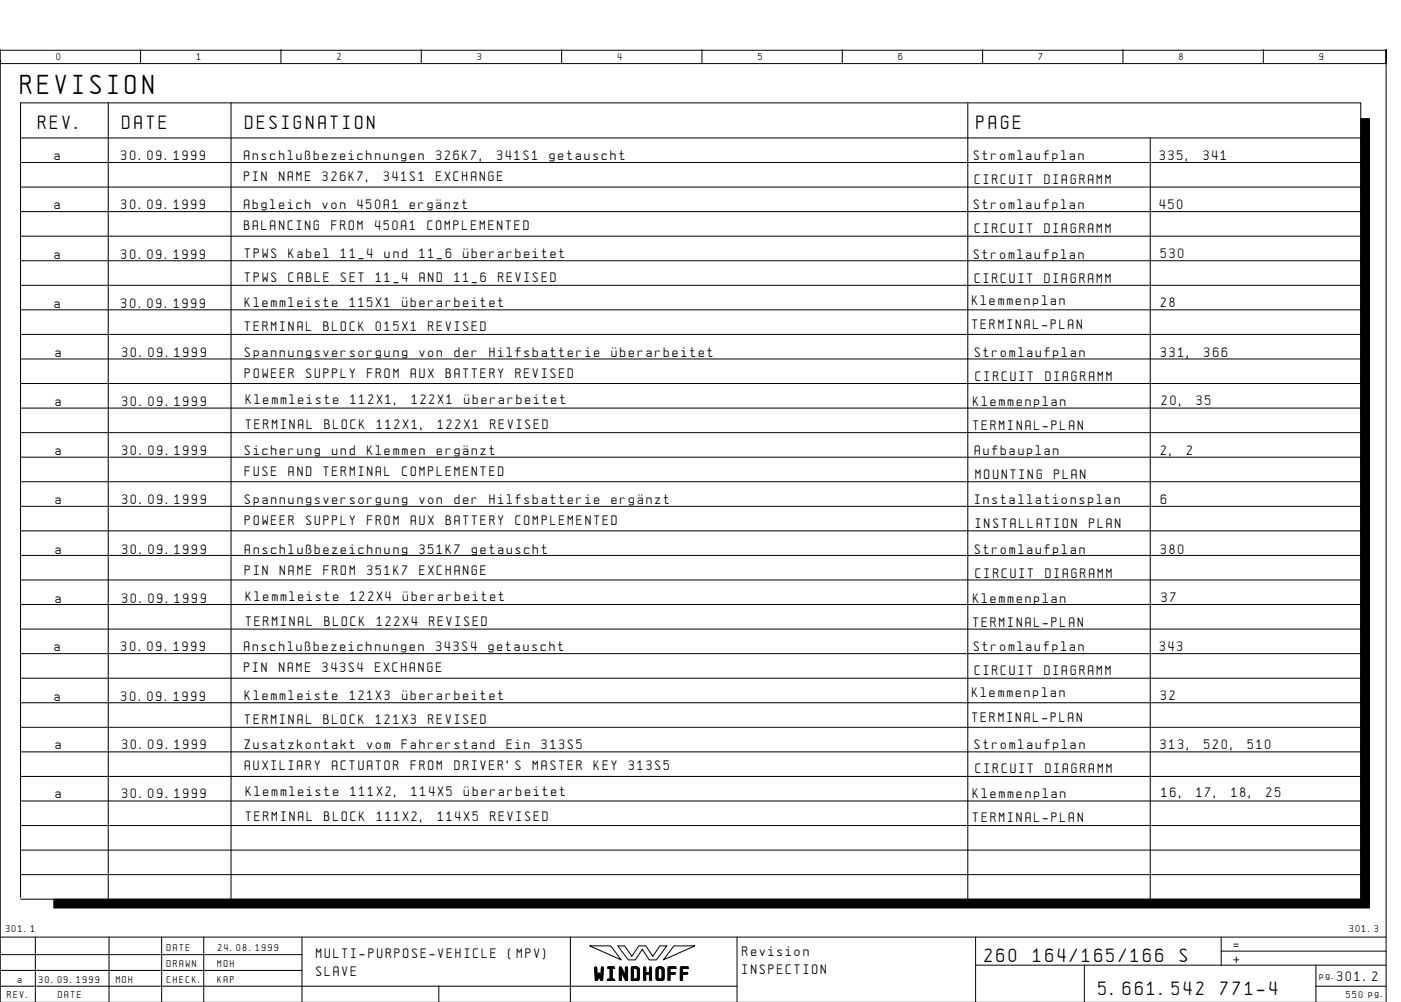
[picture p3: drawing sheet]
<svg xmlns="http://www.w3.org/2000/svg" width="399mm" height="286mm" viewBox="0 0 399 286" stroke-linecap="round" stroke-linejoin="round" font-family="sans-serif">
<defs><g id="words">
<text font-size="6.2" x="5.9" y="26.8">REVISION</text>
<g font-size="4.4">
<text x="10.9" y="36.8">REV.</text>
<text x="34.9" y="36.8">DATE</text>
<text x="69.9" y="36.8">DESIGNATION</text>
<text x="278.4" y="36.8">PAGE</text>
<text x="280.6" y="274.1">260</text>
<text x="294.5" y="274.1">164/165/166</text>
<text x="336.3" y="274.1">S</text>
<text x="169.5" y="279.3">WINDHOFF</text>
<text x="313.1" y="283.6">5.661.542</text>
<text x="347.9" y="283.6">771-4</text>
</g>
<g font-size="3.1">
<text x="15.6" y="45.6">a</text>
<text x="34.6" y="45.6">30.09.1999</text>
<text x="69.6" y="45.6">Anschlu·bezeichnungen</text>
<text x="124.3" y="45.6">326K7,</text>
<text x="141.7" y="45.6">341S1</text>
<text x="156.6" y="45.6">getauscht</text>
<text x="277.6" y="45.6">Stromlaufplan</text>
<text x="330.6" y="45.6">335,</text>
<text x="343" y="45.6">341</text>
<text x="69.6" y="51.6">PIN</text>
<text x="79.5" y="51.6">NAME</text>
<text x="92" y="51.6">326K7,</text>
<text x="109.4" y="51.6">341S1</text>
<text x="124.3" y="51.6">EXCHANGE</text>
<text x="277.8" y="52.5">CIRCUIT</text>
<text x="297.7" y="52.5">DIAGRAMM</text>
<text x="15.6" y="59.6">a</text>
<text x="34.6" y="59.6">30.09.1999</text>
<text x="69.6" y="59.6">Abgleich</text>
<text x="92" y="59.6">von</text>
<text x="101.9" y="59.6">450A1</text>
<text x="116.8" y="59.6">ergÑnzt</text>
<text x="277.6" y="59.6">Stromlaufplan</text>
<text x="330.6" y="59.6">450</text>
<text x="69.6" y="65.6">BALANCING</text>
<text x="94.5" y="65.6">FROM</text>
<text x="106.9" y="65.6">450A1</text>
<text x="121.8" y="65.6">COMPLEMENTED</text>
<text x="277.8" y="66.5">CIRCUIT</text>
<text x="297.7" y="66.5">DIAGRAMM</text>
<text x="15.6" y="73.9">a</text>
<text x="34.6" y="73.9">30.09.1999</text>
<text x="69.8" y="73.4">TPWS</text>
<text x="82.3" y="73.4">Kabel</text>
<text x="97.2" y="73.4">11_4</text>
<text x="109.6" y="73.4">und</text>
<text x="119.6" y="73.4">11_6</text>
<text x="132" y="73.4">Åberarbeitet</text>
<text x="277.6" y="73.9">Stromlaufplan</text>
<text x="330.9" y="73.6">530</text>
<text x="69.8" y="80.4">TPWS</text>
<text x="82.3" y="80.4">CABLE</text>
<text x="97.2" y="80.4">SET</text>
<text x="107.1" y="80.4">11_4</text>
<text x="119.6" y="80.4">AND</text>
<text x="129.5" y="80.4">11_6</text>
<text x="142" y="80.4">REVISED</text>
<text x="277.8" y="80.7">CIRCUIT</text>
<text x="297.7" y="80.7">DIAGRAMM</text>
<text x="15.6" y="87.9">a</text>
<text x="34.6" y="87.9">30.09.1999</text>
<text x="69.8" y="87.5">Klemmleiste</text>
<text x="99.7" y="87.5">115X1</text>
<text x="114.6" y="87.5">Åberarbeitet</text>
<text x="277.1" y="86.8">Klemmenplan</text>
<text x="330.9" y="87.6">28</text>
<text x="69.8" y="94.5">TERMINAL</text>
<text x="92.2" y="94.5">BLOCK</text>
<text x="107.1" y="94.5">015X1</text>
<text x="122.1" y="94.5">REVISED</text>
<text x="277.1" y="93.8">TERMINAL-PLAN</text>
<text x="15.8" y="101.7">a</text>
<text x="34.8" y="101.7">30.09.1999</text>
<text x="69.8" y="101.7">Spannungsversorgung</text>
<text x="119.6" y="101.7">von</text>
<text x="129.5" y="101.7">der</text>
<text x="139.5" y="101.7">Hilfsbatterie</text>
<text x="174.3" y="101.7">Åberarbeitet</text>
<text x="277.8" y="101.7">Stromlaufplan</text>
<text x="330.8" y="101.7">331,</text>
<text x="343.3" y="101.7">366</text>
<text x="69.8" y="107.7">POWEER</text>
<text x="87.2" y="107.7">SUPPLY</text>
<text x="104.7" y="107.7">FROM</text>
<text x="117.1" y="107.7">AUX</text>
<text x="127" y="107.7">BATTERY</text>
<text x="146.9" y="107.7">REVISED</text>
<text x="278.1" y="108.6">CIRCUIT</text>
<text x="298" y="108.6">DIAGRAMM</text>
<text x="15.8" y="115.7">a</text>
<text x="34.8" y="115.7">30.09.1999</text>
<text x="70.1" y="115.3">Klemmleiste</text>
<text x="99.9" y="115.3">112X1,</text>
<text x="117.3" y="115.3">122X1</text>
<text x="132.3" y="115.3">Åberarbeitet</text>
<text x="277.4" y="115.7">Klemmenplan</text>
<text x="331.1" y="115.4">20,</text>
<text x="341.1" y="115.4">35</text>
<text x="70.1" y="122.3">TERMINAL</text>
<text x="92.5" y="122.3">BLOCK</text>
<text x="107.4" y="122.3">112X1,</text>
<text x="124.8" y="122.3">122X1</text>
<text x="139.7" y="122.3">REVISED</text>
<text x="277.4" y="122.7">TERMINAL-PLAN</text>
<text x="15.8" y="129.7">a</text>
<text x="34.8" y="129.7">30.09.1999</text>
<text x="69.8" y="129.7">Sicherung</text>
<text x="94.7" y="129.7">und</text>
<text x="104.7" y="129.7">Klemmen</text>
<text x="124.6" y="129.7">ergÑnzt</text>
<text x="277.8" y="129.7">Aufbauplan</text>
<text x="330.8" y="129.7">2,</text>
<text x="338.3" y="129.7">2</text>
<text x="69.8" y="135.7">FUSE</text>
<text x="82.3" y="135.7">AND</text>
<text x="92.2" y="135.7">TERMINAL</text>
<text x="114.6" y="135.7">COMPLEMENTED</text>
<text x="278.1" y="136.6">MOUNTING</text>
<text x="300.5" y="136.6">PLAN</text>
<text x="15.8" y="143.7">a</text>
<text x="34.8" y="143.7">30.09.1999</text>
<text x="69.8" y="143.7">Spannungsversorgung</text>
<text x="119.6" y="143.7">von</text>
<text x="129.5" y="143.7">der</text>
<text x="139.5" y="143.7">Hilfsbatterie</text>
<text x="174.3" y="143.7">ergÑnzt</text>
<text x="277.8" y="143.7">Installationsplan</text>
<text x="330.8" y="143.7">6</text>
<text x="69.8" y="149.7">POWEER</text>
<text x="87.2" y="149.7">SUPPLY</text>
<text x="104.7" y="149.7">FROM</text>
<text x="117.1" y="149.7">AUX</text>
<text x="127" y="149.7">BATTERY</text>
<text x="146.9" y="149.7">COMPLEMENTED</text>
<text x="278.1" y="150.6">INSTALLATION</text>
<text x="310.4" y="150.6">PLAN</text>
<text x="15.8" y="157.8">a</text>
<text x="34.8" y="157.8">30.09.1999</text>
<text x="69.8" y="157.8">Anschlu·bezeichnung</text>
<text x="119.6" y="157.8">351K7</text>
<text x="134.5" y="157.8">getauscht</text>
<text x="277.8" y="157.8">Stromlaufplan</text>
<text x="330.8" y="157.8">380</text>
<text x="69.8" y="163.8">PIN</text>
<text x="79.8" y="163.8">NAME</text>
<text x="92.2" y="163.8">FROM</text>
<text x="104.7" y="163.8">351K7</text>
<text x="119.6" y="163.8">EXCHANGE</text>
<text x="278.1" y="164.7">CIRCUIT</text>
<text x="298" y="164.7">DIAGRAMM</text>
<text x="15.8" y="171.8">a</text>
<text x="34.8" y="171.8">30.09.1999</text>
<text x="70.1" y="171.4">Klemmleiste</text>
<text x="99.9" y="171.4">122X4</text>
<text x="114.9" y="171.4">Åberarbeitet</text>
<text x="277.4" y="171.8">Klemmenplan</text>
<text x="331.1" y="171.5">37</text>
<text x="70.1" y="178.4">TERMINAL</text>
<text x="92.5" y="178.4">BLOCK</text>
<text x="107.4" y="178.4">122X4</text>
<text x="122.3" y="178.4">REVISED</text>
<text x="277.4" y="178.7">TERMINAL-PLAN</text>
<text x="15.6" y="185.6">a</text>
<text x="34.6" y="185.6">30.09.1999</text>
<text x="69.6" y="185.6">Anschlu·bezeichnungen</text>
<text x="124.3" y="185.6">343S4</text>
<text x="139.2" y="185.6">getauscht</text>
<text x="277.6" y="185.6">Stromlaufplan</text>
<text x="330.6" y="185.6">343</text>
<text x="69.6" y="191.6">PIN</text>
<text x="79.5" y="191.6">NAME</text>
<text x="92" y="191.6">343S4</text>
<text x="106.9" y="191.6">EXCHANGE</text>
<text x="277.8" y="192.5">CIRCUIT</text>
<text x="297.7" y="192.5">DIAGRAMM</text>
<text x="15.6" y="199.9">a</text>
<text x="34.6" y="199.9">30.09.1999</text>
<text x="69.8" y="199.5">Klemmleiste</text>
<text x="99.7" y="199.5">121X3</text>
<text x="114.6" y="199.5">Åberarbeitet</text>
<text x="277.1" y="198.8">Klemmenplan</text>
<text x="330.9" y="199.6">32</text>
<text x="69.8" y="206.4">TERMINAL</text>
<text x="92.2" y="206.4">BLOCK</text>
<text x="107.1" y="206.4">121X3</text>
<text x="122.1" y="206.4">REVISED</text>
<text x="277.1" y="205.8">TERMINAL-PLAN</text>
<text x="15.8" y="213.4">a</text>
<text x="34.8" y="213.4">30.09.1999</text>
<text x="69.8" y="213.4">Zusatzkontakt</text>
<text x="104.6" y="213.4">vom</text>
<text x="114.6" y="213.4">Fahrerstand</text>
<text x="144.4" y="213.4">Ein</text>
<text x="154.4" y="213.4">313S5</text>
<text x="277.8" y="213.4">Stromlaufplan</text>
<text x="330.8" y="213.4">313,</text>
<text x="343.2" y="213.4">520,</text>
<text x="355.7" y="213.4">510</text>
<text x="69.8" y="219.4">AUXILIARY</text>
<text x="94.7" y="219.4">ACTUATOR</text>
<text x="117.1" y="219.4">FROM</text>
<text x="129.5" y="219.4">DRIVER'S</text>
<text x="151.9" y="219.4">MASTER</text>
<text x="169.3" y="219.4">KEY</text>
<text x="179.3" y="219.4">313S5</text>
<text x="278.1" y="220.3">CIRCUIT</text>
<text x="298" y="220.3">DIAGRAMM</text>
<text x="15.8" y="227.4">a</text>
<text x="34.8" y="227.4">30.09.1999</text>
<text x="70.1" y="227">Klemmleiste</text>
<text x="99.9" y="227">111X2,</text>
<text x="117.3" y="227">114X5</text>
<text x="132.2" y="227">Åberarbeitet</text>
<text x="277.3" y="227.4">Klemmenplan</text>
<text x="331.1" y="227.1">16,</text>
<text x="341" y="227.1">17,</text>
<text x="351" y="227.1">18,</text>
<text x="360.9" y="227.1">25</text>
<text x="70.1" y="234">TERMINAL</text>
<text x="92.4" y="234">BLOCK</text>
<text x="107.4" y="234">111X2,</text>
<text x="124.8" y="234">114X5</text>
<text x="139.7" y="234">REVISED</text>
<text x="277.3" y="234.4">TERMINAL-PLAN</text>
<text x="90.1" y="273.1">MULTI-PURPOSE-VEHICLE</text>
<text x="144.8" y="273.1">(MPV)</text>
<text x="211.6" y="272.6">Revision</text>
<text x="351.6" y="270.6">=</text>
<text x="351.6" y="274.6">+</text>
<text x="90.1" y="278.1">SLAVE</text>
<text x="211.6" y="277.6">INSPECTION</text>
<text x="381.1" y="279.6">301.2</text>
</g>
<g font-size="2.3">
<text x="16.1" y="17.1">0</text>
<text x="56.1" y="17.1">1</text>
<text x="96.1" y="17.1">2</text>
<text x="136.1" y="17.1">3</text>
<text x="176.1" y="17.1">4</text>
<text x="216.1" y="17.1">5</text>
<text x="256.1" y="17.1">6</text>
<text x="296.1" y="17.1">7</text>
<text x="336.1" y="17.1">8</text>
<text x="376.1" y="17.1">9</text>
<text x="1.6" y="265.6">301.1</text>
<text x="384.6" y="265.6">301.3</text>
<text x="47.6" y="271.1">DATE</text>
<text x="47.6" y="275.6">DRAWN</text>
<text x="62" y="275.6">MOH</text>
<text x="62.1" y="271.1">24.08.1999</text>
<text x="5.1" y="280.3">a</text>
<text x="11.1" y="280.3">30.09.1999</text>
<text x="33.1" y="280.3">MOH</text>
<text x="47.6" y="280.1">CHECK.</text>
<text x="62" y="280.1">KAP</text>
<text x="376.1" y="279.1">pg.</text>
<text x="2.1" y="284.6">REV.</text>
<text x="16.6" y="284.6">DATE</text>
<text x="383.7" y="284.6">550 pg.</text>
</g>
</g></defs>
<g fill="none" stroke="#000" stroke-width=".29">
<path d="M.1 14.1v4h395v-4v271.6M.1 17.1v250M.1 14.3h395M40.1 14.1v4M80.1 14.1v4M120.1 14.1v4M160.1 14.1v4M200.1 14.1v4M240.1 14.1v4M280.1 14.1v4M320.1 14.1v4M360.1 14.1v4"/>
<path d="M5.9 39.3h381.9M30.9 29.3v227M65.8 29.3v227M275.9 29.3v227M327.9 39.3v217M5.9 46.3h381.9M5.9 53.3h381.9M5.9 60.3h381.9M5.9 67.3h381.9M5.9 74.3h381.9M5.9 81.3h381.9M5.9 88.3h381.9"/>
<path d="M5.9 95.3h381.9M5.9 102.3h381.9M5.9 109.3h381.9M5.9 116.3h381.9M5.9 123.3h381.9M5.9 130.3h381.9M5.9 137.3h381.9M5.9 144.3h381.9M5.9 151.3h381.9M5.9 158.3h381.9M5.9 165.3h381.9M5.9 172.3h381.9"/>
<path d="M5.9 179.3h381.9M5.9 186.3h381.9M5.9 193.3h381.9M5.9 200.3h381.9M5.9 207.3h381.9M5.9 214.3h381.9M5.9 221.3h381.9M5.9 228.3h381.9M5.9 235.3h381.9M5.9 256.3h381.9M5.9 242.3h381.9M5.9 249.3h381.9"/>
<path d="M387.9 255.8v-226.5h-382v226.5M10.1 267.1v18.5M31.1 267.1v18.5M46.1 267.1v18.6M58.1 267.1v18.6M86.1 272.1h-86M86.1 276.6h-86M86.1 267.1v18.6M162.6 267.1v18.6M168.1 269.6h6l3 4zM176.1 269.6h2l2 3 2-3h2l2 3 2-3h2l-3 4h-2l-2-3-2 3h-2zM192.1 269.6h6l-9 4z"/>
<path d="M210.1 267.1v18.6M278.1 275.1h117M278.1 267.1v18.6M309.1 275.1v10.6M348.1 271.1h47M348.1 267.1v8M375.1 275.1v10.6M395.1 267.1h-395v18.6M125.1 281.1v4.6M210.1 281.1h-210M375.1 281.1h20"/>
</g>
<path d="M387.8 33.8h2.6v222.5h-2.6zM15.4 256.3h375v2.5h-375z" fill="#000" stroke="#000" stroke-width=".29"/>
<use href="#words"/>
</svg>
